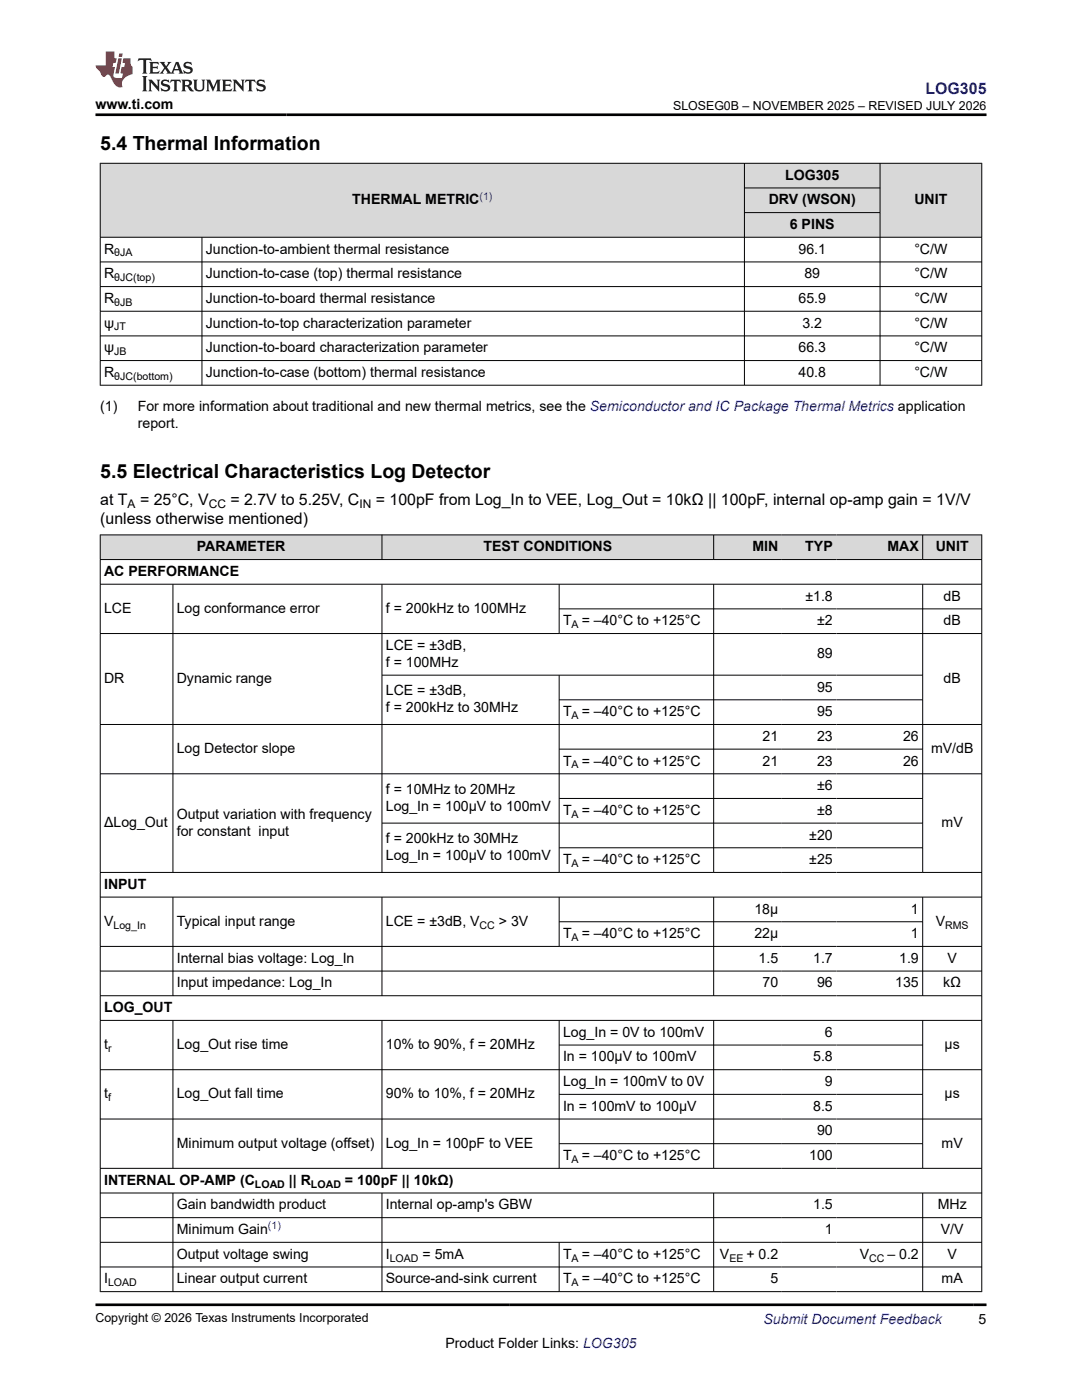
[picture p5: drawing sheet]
<svg xmlns="http://www.w3.org/2000/svg" width="216mm" height="279mm" viewBox="0 0 216 279" stroke-linecap="round" stroke-linejoin="round" font-family="sans-serif">
<defs><g id="words">
<g font-size="3.9">
<text x="20" y="29.9">5.4 Thermal Information</text>
<text x="20" y="95.4">5.5 Electrical Characteristics Log Detector</text>
</g>
<text font-size="3.2" fill="#00f" x="184.7" y="18.7">LOG305</text>
<g font-size="3.2">
<text x="20" y="100.8">at T</text>
<text x="27.9" y="100.8">= 25°C, V</text>
<text x="46" y="100.8">= 2.7V to 5.25V, C</text>
<text x="75" y="100.8">= 100pF from Log_In to VEE, Log_Out = 10kΩ || 100pF, internal op-amp gain = 1V/V</text>
<text x="20" y="104.6">(unless otherwise mentioned)</text>
</g>
<g font-size="2.8">
<text x="19" y="21.8">www.ti.com</text>
<text x="156.7" y="35.9">LOG305</text>
<text x="70.3" y="40.8">THERMAL METRIC</text>
<text x="153.4" y="40.8">DRV (WSON)</text>
<text x="182.5" y="40.8">UNIT</text>
<text x="157.6" y="45.7">6 PINS</text>
<text x="20.8" y="50.6">R</text>
<text x="41.1" y="50.6">Junction-to-ambient thermal resistance</text>
<text x="159.3" y="50.6">96.1</text>
<text x="182.4" y="50.6">°C/W</text>
<text x="20.8" y="55.5">R</text>
<text x="41.1" y="55.5">Junction-to-case (top) thermal resistance</text>
<text x="160.5" y="55.5">89</text>
<text x="182.4" y="55.5">°C/W</text>
<text x="20.8" y="60.5">R</text>
<text x="20.8" y="65.4">ψ</text>
<text x="41.1" y="60.5">Junction-to-board thermal resistance</text>
<text x="41.1" y="65.4">Junction-to-top characterization parameter</text>
<text x="159.3" y="60.5">65.9</text>
<text x="160.1" y="65.4">3.2</text>
<text x="182.4" y="60.5">°C/W</text>
<text x="182.4" y="65.4">°C/W</text>
<text x="20.8" y="70.3">ψ</text>
<text x="41.1" y="70.3">Junction-to-board characterization parameter</text>
<text x="159.3" y="70.3">66.3</text>
<text x="182.4" y="70.3">°C/W</text>
<text x="20.8" y="75.2">R</text>
<text x="41.1" y="75.2">Junction-to-case (bottom) thermal resistance</text>
<text x="159.3" y="75.2">40.8</text>
<text x="182.4" y="75.2">°C/W</text>
<text x="20" y="82">(1)</text>
<text x="27.5" y="82">For more information about traditional and new thermal metrics, see the Semiconductor and IC Package Thermal Metrics application</text>
<text x="27.5" y="85.4">report.</text>
<text x="39.3" y="110">PARAMETER</text>
<text x="96.5" y="110">TEST CONDITIONS</text>
<text x="150.1" y="110">MIN</text>
<text x="160.7" y="110">TYP</text>
<text x="177.1" y="110">MAX</text>
<text x="186.7" y="110">UNIT</text>
<text x="20.8" y="114.9">AC PERFORMANCE</text>
<text x="160.7" y="119.9">±1.8</text>
<text x="188.3" y="119.9">dB</text>
<text x="20.8" y="122.3">LCE</text>
<text x="35.3" y="122.3">Log conformance error</text>
<text x="77" y="122.3">f = 200kHz to 100MHz</text>
<text x="112.3" y="124.8">T</text>
<text x="116.1" y="124.8">= –40°C to +125°C</text>
<text x="163.1" y="124.8">±2</text>
<text x="188.3" y="124.8">dB</text>
<text x="77" y="129.7">LCE = ±3dB,</text>
<text x="163" y="131.4">89</text>
<text x="20.8" y="136.3">DR</text>
<text x="35.3" y="136.3">Dynamic range</text>
<text x="77" y="133.1">f = 100MHz</text>
<text x="188.3" y="136.3">dB</text>
<text x="77" y="138.8">LCE = ±3dB,</text>
<text x="77" y="142.2">f = 200kHz to 30MHz</text>
<text x="112.3" y="142.9">T</text>
<text x="116.1" y="142.9">= –40°C to +125°C</text>
<text x="163" y="138">95</text>
<text x="163" y="142.9">95</text>
<text x="152.2" y="147.9">21</text>
<text x="163" y="147.9">23</text>
<text x="180.2" y="147.9">26</text>
<text x="35.3" y="150.3">Log Detector slope</text>
<text x="112.3" y="152.8">T</text>
<text x="116.1" y="152.8">= –40°C to +125°C</text>
<text x="152.2" y="152.8">21</text>
<text x="163" y="152.8">23</text>
<text x="180.2" y="152.8">26</text>
<text x="185.8" y="150.3">mV/dB</text>
<text x="77" y="158.5">f = 10MHz to 20MHz</text>
<text x="77" y="161.9">Log_In = 100µV to 100mV</text>
<text x="163.1" y="157.7">±6</text>
<text x="20.8" y="165.1">ΔLog_Out</text>
<text x="35.3" y="163.4">Output variation with frequency</text>
<text x="35.3" y="166.8">for constant input</text>
<text x="112.3" y="162.6">T</text>
<text x="116.1" y="162.6">= –40°C to +125°C</text>
<text x="161.5" y="167.5">±20</text>
<text x="163.1" y="162.6">±8</text>
<text x="187.9" y="165.1">mV</text>
<text x="77" y="168.3">f = 200kHz to 30MHz</text>
<text x="77" y="171.7">Log_In = 100µV to 100mV</text>
<text x="112.3" y="172.5">T</text>
<text x="116.1" y="172.5">= –40°C to +125°C</text>
<text x="161.5" y="172.5">±25</text>
<text x="20.8" y="177.4">INPUT</text>
<text x="20.8" y="184.8">V</text>
<text x="35.3" y="184.8">Typical input range</text>
<text x="77" y="184.8">LCE = ±3dB, V</text>
<text x="99.6" y="184.8">&gt; 3V</text>
<text x="150.5" y="182.3">18µ</text>
<text x="181.8" y="182.3">1</text>
<text x="186.7" y="184.8">V</text>
<text x="112.3" y="187.2">T</text>
<text x="116.1" y="187.2">= –40°C to +125°C</text>
<text x="150.5" y="187.2">22µ</text>
<text x="181.8" y="187.2">1</text>
<text x="35.3" y="192.2">Internal bias voltage: Log_In</text>
<text x="35.3" y="197.1">Input impedance: Log_In</text>
<text x="151.4" y="192.2">1.5</text>
<text x="152.2" y="197.1">70</text>
<text x="162.3" y="192.2">1.7</text>
<text x="163" y="197.1">96</text>
<text x="178.6" y="197.1">135</text>
<text x="179.4" y="192.2">1.9</text>
<text x="188.2" y="197.1">kΩ</text>
<text x="189.1" y="192.2">V</text>
<text x="20.8" y="202">LOG_OUT</text>
<text x="20.8" y="209.4">t</text>
<text x="35.3" y="209.4">Log_Out rise time</text>
<text x="77" y="209.4">10% to 90%, f = 20MHz</text>
<text x="112.3" y="206.9">Log_In = 0V to 100mV</text>
<text x="164.6" y="206.9">6</text>
<text x="188.5" y="209.4">µs</text>
<text x="112.3" y="211.8">In = 100µV to 100mV</text>
<text x="162.3" y="211.8">5.8</text>
<text x="20.8" y="219.2">t</text>
<text x="35.3" y="219.2">Log_Out fall time</text>
<text x="77" y="219.2">90% to 10%, f = 20MHz</text>
<text x="112.3" y="216.8">Log_In = 100mV to 0V</text>
<text x="112.3" y="221.7">In = 100mV to 100µV</text>
<text x="162.3" y="221.7">8.5</text>
<text x="164.6" y="216.8">9</text>
<text x="188.5" y="219.2">µs</text>
<text x="163" y="226.6">90</text>
<text x="35.3" y="229.1">Minimum output voltage (offset)</text>
<text x="77" y="229.1">Log_In = 100pF to VEE</text>
<text x="112.3" y="231.5">T</text>
<text x="116.1" y="231.5">= –40°C to +125°C</text>
<text x="161.5" y="231.5">100</text>
<text x="187.9" y="229.1">mV</text>
<text x="20.8" y="236.4">INTERNAL OP-AMP (C</text>
<text x="57.7" y="236.4">|| R</text>
<text x="68.8" y="236.4">= 100pF || 10kΩ)</text>
<text x="35.3" y="241.4">Gain bandwidth product</text>
<text x="77" y="241.4">Internal op-amp's GBW</text>
<text x="162.3" y="241.4">1.5</text>
<text x="187.1" y="241.4">MHz</text>
<text x="35.3" y="246.3">Minimum Gain</text>
<text x="35.3" y="251.2">Output voltage swing</text>
<text x="77" y="251.2">I</text>
<text x="84.3" y="251.2">= 5mA</text>
<text x="112.3" y="251.2">T</text>
<text x="116.1" y="251.2">= –40°C to +125°C</text>
<text x="143.6" y="251.2">V</text>
<text x="148.9" y="251.2">+ 0.2</text>
<text x="164.6" y="246.3">1</text>
<text x="171.5" y="251.2">V</text>
<text x="177.1" y="251.2">– 0.2</text>
<text x="187.7" y="246.3">V/V</text>
<text x="189.1" y="251.2">V</text>
<text x="20.8" y="256.1">I</text>
<text x="35.3" y="256.1">Linear output current</text>
<text x="77" y="256.1">Source-and-sink current</text>
<text x="112.3" y="256.1">T</text>
<text x="116.1" y="256.1">= –40°C to +125°C</text>
<text x="153.7" y="256.1">5</text>
<text x="187.9" y="256.1">mA</text>
<text x="88.9" y="269">Product Folder Links: LOG305</text>
<text x="195.3" y="264.2">5</text>
</g>
<text font-size="2.8" fill="#00f" x="152.4" y="264.2">Submit Document Feedback</text>
<g font-size="2.5">
<text x="134.3" y="21.9">SLOSEG0B – NOVEMBER 2025 – REVISED JULY 2026</text>
<text x="19" y="263.9">Copyright © 2026 Texas Instruments Incorporated</text>
</g>
<g font-size="2.4">
<text x="25.5" y="101.5">A</text>
<text x="41.7" y="101.5">CC</text>
<text x="71.7" y="101.5">IN</text>
</g>
<g font-size="2.1" fill="#00f">
<text x="95.7" y="39.8">(1)</text>
<text x="53.5" y="245.3">(1)</text>
</g>
<g font-size="2.1">
<text x="22.8" y="51.2">θJA</text>
<text x="22.8" y="56.1">θJC(top)</text>
<text x="22.8" y="66">JT</text>
<text x="22.8" y="61">θJB</text>
<text x="22.8" y="70.9">JB</text>
<text x="22.8" y="75.8">θJC(bottom)</text>
<text x="114.1" y="125.4">A</text>
<text x="114.1" y="143.5">A</text>
<text x="114.1" y="153.3">A</text>
<text x="114.1" y="163.2">A</text>
<text x="114.1" y="173">A</text>
<text x="22.6" y="185.3">Log_In</text>
<text x="95.7" y="185.3">CC</text>
<text x="188.6" y="185.3">RMS</text>
<text x="114.1" y="187.8">A</text>
<text x="21.6" y="209.9">r</text>
<text x="21.6" y="219.8">f</text>
<text x="114.1" y="232.1">A</text>
<text x="50.9" y="237">LOAD</text>
<text x="62.1" y="237">LOAD</text>
<text x="77.8" y="251.8">LOAD</text>
<text x="114.1" y="251.8">A</text>
<text x="145.5" y="251.8">EE</text>
<text x="173.4" y="251.8">CC</text>
<text x="21.6" y="256.7">LOAD</text>
<text x="114.1" y="256.7">A</text>
</g>
</g></defs>
<g fill="#d8d8d8">
<path d="M20 32.6h175.9v4.9h-175.9z" fill-rule="evenodd"/>
<path d="M20.1 32.6h128.4v14.7h-128.4z" fill-rule="evenodd"/>
<path d="M148.6 32.6h26.9v4.8h-26.9z" fill-rule="evenodd"/>
<path d="M175.7 32.6h20.1v14.7h-20.1z" fill-rule="evenodd"/>
<path d="M148.6 37.6h26.9v4.8h-26.9z" fill-rule="evenodd"/>
<path d="M148.6 42.5h26.9v4.8h-26.9z" fill-rule="evenodd"/>
</g>
<g fill="none" stroke="#000" stroke-width=".2">
<path d="M19.9 32.6h176.1M20 32.5v44.4M148.5 32.5v44.4M148.5 37.5h27.2M175.6 32.5v44.4M195.9 32.5v44.4M19.9 47.4h176.1M19.9 52.3h176.1M19.9 57.2h176.1M40.3 47.4v29.5M148.5 42.4h27.2M19.9 62.1h176.1"/>
<path d="M19.9 67h176.1M19.9 72h176.1M19.9 76.9h176.1"/>
</g>
<g fill="#d8d8d8">
<path d="M20 106.8h175.9v4.9h-175.9z" fill-rule="evenodd"/>
<path d="M20.1 106.8h56.1v4.8h-56.1z" fill-rule="evenodd"/>
<path d="M76.3 106.8h66v4.8h-66z" fill-rule="evenodd"/>
<path d="M142.5 106.8h13.5v4.8h-13.5z" fill-rule="evenodd"/>
<path d="M156 106.8h10.9v4.8h-10.9z" fill-rule="evenodd"/>
<path d="M166.9 106.8h17.2v4.8h-17.2z" fill-rule="evenodd"/>
<path d="M184.2 106.8h11.6v4.8h-11.6z" fill-rule="evenodd"/>
</g>
<g fill="none" stroke="#000" stroke-width=".2">
<path d="M19.9 106.8h176.1M19.9 111.7h176.1M19.9 116.6h176.1M20 106.7v151.1M34.5 116.6v57.6M76.2 106.7v5M76.2 116.6v57.6M111.6 116.6v9.9M142.4 106.7v5M142.4 116.6v57.6M184.1 106.7v5M184.1 116.6v57.6"/>
<path d="M195.9 106.7v151.1M19.9 126.4h176.1M76.2 134.7h108M111.6 134.7v39.5M111.6 121.5h84.4M111.6 139.7h72.6M19.9 144.6h176.1M19.9 154.4h176.1M111.6 149.5h72.6M111.6 159.3h72.6M19.9 174.1h176.1M19.9 179h176.1"/>
<path d="M34.5 179v19.8M76.2 179v19.8M76.2 164.3h108M111.6 179v9.9M111.6 169.2h72.6M142.4 179v19.8M184.1 179v19.8M19.9 188.9h176.1M19.9 193.8h176.1M19.9 198.7h176.1M111.6 184h72.6M19.9 203.6h176.1"/>
<path d="M19.9 213.5h176.1M34.5 203.6v29.6M76.2 203.6v29.6M111.6 203.6v29.6M111.6 208.6h72.6M111.6 218.4h72.6M142.4 203.6v29.6M184.1 203.6v29.6M19.9 223.3h176.1M19.9 233.2h176.1M19.9 238.1h176.1M34.5 238.1v19.7"/>
<path d="M76.2 238.1v19.7M111.6 228.2h72.6M142.4 238.1v19.7M184.1 238.1v19.7M19.9 243h176.1M19.9 247.9h176.1M19.9 252.9h176.1M19.9 257.8h176.1M111.6 247.9v9.9"/>
</g>
<path d="M27.7 11.6l-.2 .6 .5-.2h.6v.1v2.2l-.2 .4h1l-.2-.4v-2.2v-.1h.5l.5 .2-.1-.6zM29.8 12.4l.2 .3v1.6l-.2 .4h1.9l.1-.6a1.08 1.08 0 0 1-1.3 .2v-.7h.6l.4 .2v-.7l-.4 .2h-.6v-.5l.2-.2a1 1 0 0 1 1 .3l-.1-.5zM31.8 12.4l1 1.1-1 1.2h.9l-.2-.2 .4-.8 .5 .8-.2 .2h1.6l-.2-.2 .1-.5h1l.1 .5-.1 .2h.9l-.2-.4-.8-1.9h-.5l-1 2.1-.8-1.1 .9-1h-.8l.2 .2-.5 .6-.3-.6 .1-.2zM35.2 12.8l.4 1h-.8zM36.8 12.5a.65 .65 0 0 0-.2 .7 .65 .65 0 0 0 .6 .5l.7 .1 .1 .3a.79 .79 0 0 1-.7 .4 .79 .79 0 0 1-.7-.5l.1 .7 .2-.1a.93 .93 0 0 0 1.1 0 .93 .93 0 0 0 .4-.9 1.46 1.46 0 0 0-1.2-.6l-.1-.3a1.09 1.09 0 0 1 1.2 .2l-.2-.6-.1 .1-.6-.2zM28.4 15.2l.2 .4v2.2l-.2 .4h1l-.2-.4v-2.2l.2-.4zM29.6 15.9l.2 .4v1.5l-.2 .4h.8l-.3-.4v-1.3l1.7 1.8v-2l.2-.4h-.8l.2 .2 .1 1.1-1.2-1.3zM32.3 16a.65 .65 0 0 0-.2 .8 .65 .65 0 0 0 .7 .4l.6 .2 .1 .2a.79 .79 0 0 1-.7 .4 .79 .79 0 0 1-.7-.5l.1 .7 .2-.1a.93 .93 0 0 0 1.1 .1 .93 .93 0 0 0 .4-1 1.46 1.46 0 0 0-1.2-.5l-.1-.4a1.09 1.09 0 0 1 1.2 .2l-.2-.6-.1 .1-.6-.1zM34.1 15.9l-.1 .6a.63 .63 0 0 1 .7-.3l.1 1.6-.3 .4h1l-.2-.4v-1.6a.66 .66 0 0 1 .8 .3l-.1-.6zM36.2 15.9l.2 .4v1.5l-.2 .4h.9l-.2-.2v-.7h.5l.1 .2a.79 .79 0 0 0 1.2 .6l-1-.9a.61 .61 0 0 0 .6-.6 .61 .61 0 0 0-.5-.7zM36.9 16.2h.2a.47 .47 0 0 1 .5 .1 .47 .47 0 0 1 .1 .5l-.2 .1-.6 .1zM38.5 15.9l.2 .2a2.27 2.27 0 0 0 .4 2 1.04 1.04 0 0 0 1.7-.7v-1.3l.2-.2h-.8l.2 .4v1.1a.6 .6 0 0 1-.6 .6 .6 .6 0 0 1-.6-.6v-1.1l.3-.4zM41.1 15.9l.2 .4v1.5l-.2 .4h.7l-.2-.4v-1.4l.9 1.9 .8-1.9v1.4l-.2 .4h1l-.3-.4v-1.5l.3-.4h-.8l-.7 1.5-.7-1.5zM44.3 15.9l.2 .4v1.5l-.2 .4h1.9l.1-.6a1.09 1.09 0 0 1-1.3 .2v-.7h.6l.4 .2v-.6l-.4 .2h-.6v-.6l.2-.1a1.01 1.01 0 0 1 1 .3l-.1-.6zM46.4 15.9l.3 .4v1.5l-.3 .4h.8l-.2-.4v-1.3l1.6 1.8v-2l.2-.4h-.7l.2 .2v1.1l-1.2-1.3zM49 15.9l-.1 .6a.63 .63 0 0 1 .8-.3v1.6l-.3 .4h1l-.2-.4v-1.6a.66 .66 0 0 1 .8 .3l-.1-.6zM51.4 16a.65 .65 0 0 0-.2 .8 .65 .65 0 0 0 .6 .4l.6 .2 .2 .2a.79 .79 0 0 1-.8 .4 .79 .79 0 0 1-.6-.5l.1 .7 .2-.1a.93 .93 0 0 0 1 .1 .93 .93 0 0 0 .5-1 1.46 1.46 0 0 0-1.3-.5l-.1-.4a1.09 1.09 0 0 1 1.3 .2l-.2-.6-.2 .1-.5-.1z" fill="#231f20"/>
<path d="M21.1 10.3v2.7h-2.1l.1 .4 .9 1a.95 .95 0 0 0 .9 .9 .59 .59 0 0 1 .6-.4 .59 .59 0 0 1 .5 .3l.4 .8a1.59 1.59 0 0 0 2.1 1.4 1.61 1.61 0 0 1 1-2.3l1-.3-.1-1.5a1.59 1.59 0 0 1-.4-1.7h-1.4l-.2 .9h.5l-.1 .9h-.5l-.2 .9v.3l.4 .1-.2 .9h-.6a.73 .73 0 0 1-1.1-.7l.3-1.5h-.5l.2-.9h.5l.2-.9h-.5v-1.3zM23.6 11.6l-.6 3.1h.7l.6-3.1zM23.8 10.7l-.1 .6h.7l.1-.6z" fill="#ed1c24"/>
<path d="M19 22.9h177.8M19 260.4h177.8" fill="none" stroke="#000" stroke-width=".53"/>
<use href="#words"/>
</svg>
